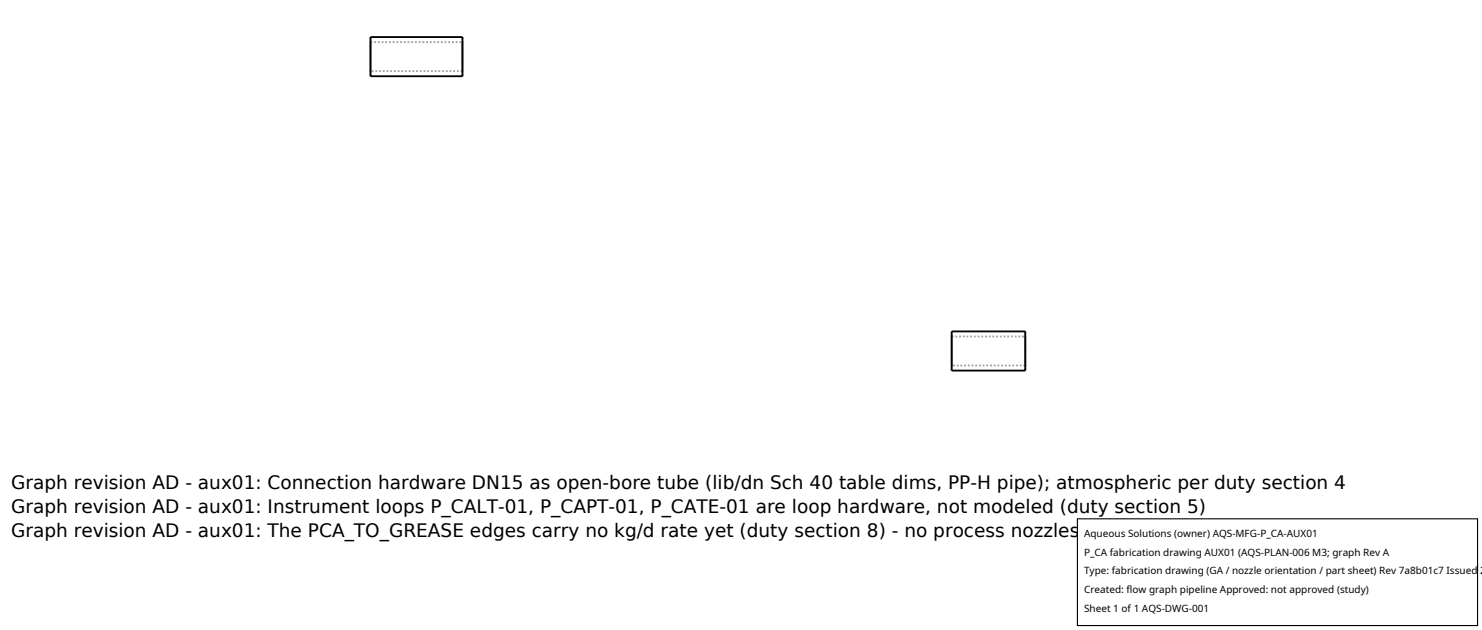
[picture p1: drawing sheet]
<svg xmlns="http://www.w3.org/2000/svg" width="212mm" height="90mm" viewBox="0 0 212 90" stroke-linecap="round" stroke-linejoin="round" font-family="sans-serif">
<defs><g id="words">
<g font-size="2.6">
<text x="1.6" y="69.8">Graph revision AD - aux01: Connection hardware DN15 as open-bore tube (lib/dn Sch 40 table dims, PP-H pipe); atmospheric per duty section 4</text>
<text x="1.6" y="73.3">Graph revision AD - aux01: Instrument loops P_CALT-01, P_CAPT-01, P_CATE-01 are loop hardware, not modeled (duty section 5)</text>
<text x="1.6" y="76.7">Graph revision AD - aux01: The PCA_TO_GREASE edges carry no kg/d rate yet (duty section 8) - no process nozzles are invented</text>
</g>
<g font-size="1.4">
<text x="154.8" y="76.6">Aqueous Solutions (owner) AQS-MFG-P_CA-AUX01</text>
<text x="154.8" y="79.3">P_CA fabrication drawing AUX01 (AQS-PLAN-006 M3; graph Rev A</text>
<text x="154.8" y="82">Type: fabrication drawing (GA / nozzle orientation / part sheet) Rev 7a8b01c7 Issued 2</text>
<text x="154.8" y="84.7">Created: flow graph pipeline Approved: not approved (study)</text>
<text x="154.8" y="87.4">Sheet 1 of 1 AQS-DWG-001</text>
</g>
</g></defs>
<g fill="none" stroke="#a0a0a0" stroke-width=".26" stroke-dasharray=".3 .3" stroke-linecap="butt">
<path d="M52.9 10.9v-5.6M52.9 6h13.2M52.9 6v4.2M52.9 10.2v-4.2M66.1 10.9v-5.6M66.1 6v4.2M66.1 10.2v-4.2M66.1 10.2h-13.2M135.9 52.9v-5.6M135.9 48h10.5M135.9 48v4.2M135.9 52.2v-4.2"/>
<path d="M146.4 52.9v-5.6M146.4 48v4.2M146.4 52.2v-4.2M146.4 52.2h-10.5"/>
</g>
<path d="M52.9 5.3h13.2v5.6h-13.2zM135.9 47.3h10.5v5.6h-10.5z" fill="none" stroke="#000" stroke-width=".26"/>
<path d="M153.9 74.1h57.1v15.2h-57.1z" fill="#fff" stroke="#000" stroke-width=".16"/>
<use href="#words"/>
</svg>
